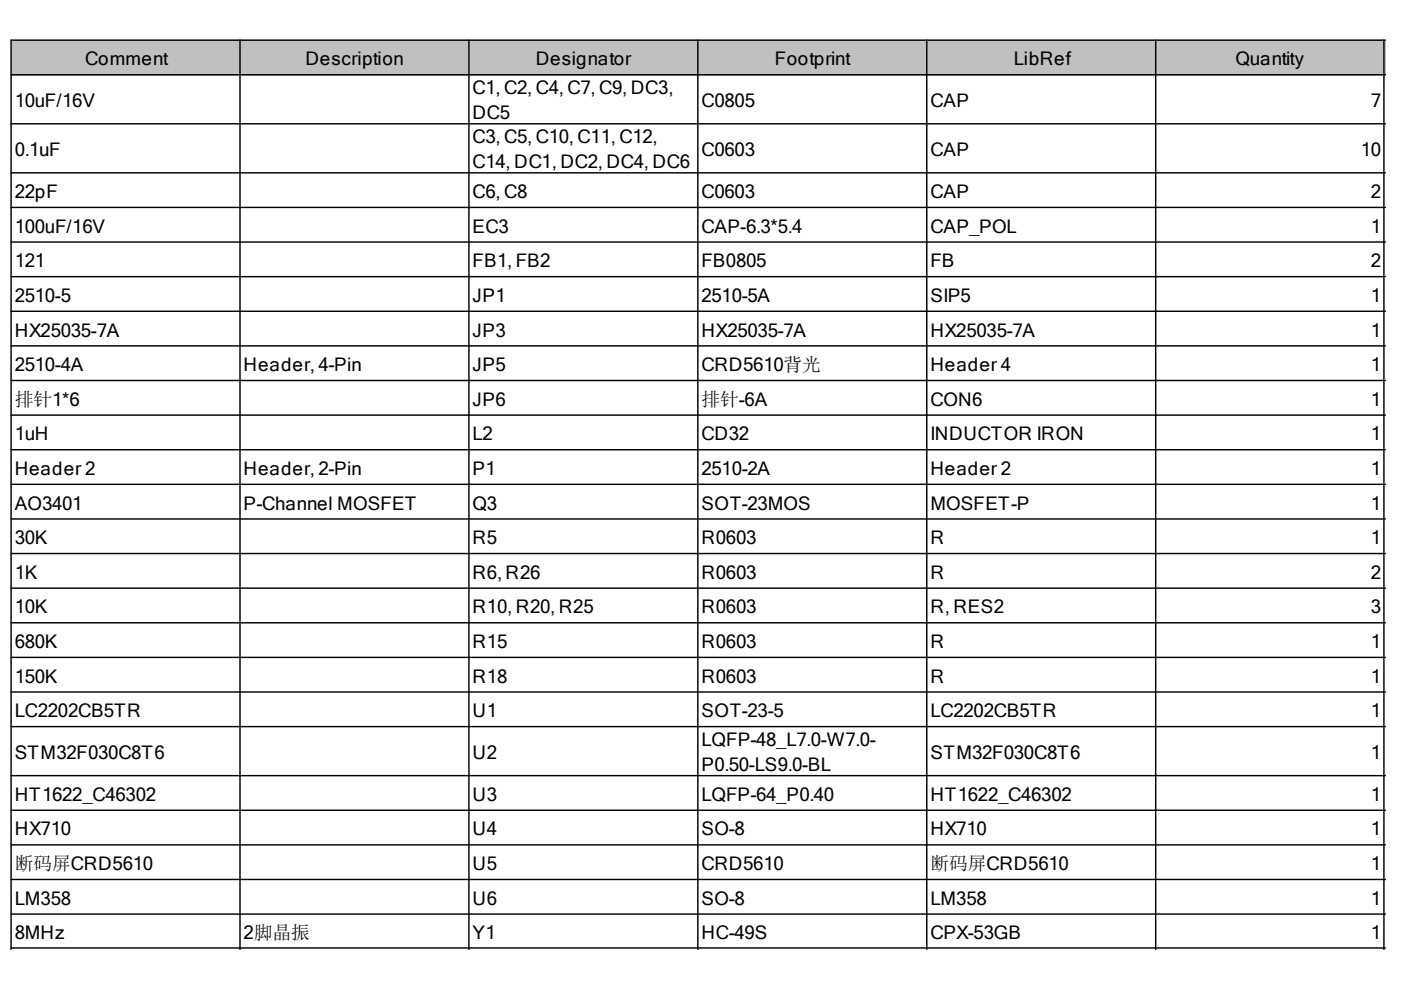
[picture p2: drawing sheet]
<svg xmlns="http://www.w3.org/2000/svg" width="297mm" height="210mm" viewBox="0 0 297 210" stroke-linecap="round" stroke-linejoin="round" font-family="sans-serif">
<defs><g id="words">
<g font-size="4">
<text x="18.1" y="13.9">Comment</text>
<text x="64.8" y="13.9">Description</text>
<text x="113.6" y="13.9">Designator</text>
<text x="164.3" y="13.9">Footprint</text>
<text x="215" y="13.9">LibRef</text>
<text x="262" y="13.9">Quantity</text>
<text x="3.1" y="22.7">10uF/16V</text>
<text x="100.2" y="20">C1, C2, C4, C7, C9, DC3,</text>
<text x="148.7" y="22.7">C0805</text>
<text x="197.3" y="22.7">CAP</text>
<text x="290.7" y="22.7">7</text>
<text x="100.2" y="25.2">DC5</text>
<text x="3.1" y="33.1">0.1uF</text>
<text x="100.2" y="30.4">C3, C5, C10, C11, C12,</text>
<text x="100.2" y="35.6">C14, DC1, DC2, DC4, DC6</text>
<text x="148.7" y="33.1">C0603</text>
<text x="197.3" y="33.1">CAP</text>
<text x="288.5" y="33.1">10</text>
<text x="3.1" y="42">22pF</text>
<text x="100.2" y="42">C6, C8</text>
<text x="148.7" y="42">C0603</text>
<text x="197.3" y="42">CAP</text>
<text x="290.7" y="42">2</text>
<text x="3.1" y="49.3">100uF/16V</text>
<text x="100.2" y="49.3">EC3</text>
<text x="148.7" y="49.3">CAP-6.3*5.4</text>
<text x="197.3" y="49.3">CAP_POL</text>
<text x="290.7" y="49.3">1</text>
<text x="3.1" y="56.7">121</text>
<text x="100.2" y="56.7">FB1, FB2</text>
<text x="148.7" y="56.7">FB0805</text>
<text x="197.3" y="56.7">FB</text>
<text x="290.7" y="56.7">2</text>
<text x="3.1" y="64">2510-5</text>
<text x="100.2" y="64">JP1</text>
<text x="148.7" y="64">2510-5A</text>
<text x="197.3" y="64">SIP5</text>
<text x="290.7" y="64">1</text>
<text x="3.1" y="71.3">HX25035-7A</text>
<text x="100.2" y="71.3">JP3</text>
<text x="148.7" y="71.3">HX25035-7A</text>
<text x="197.3" y="71.3">HX25035-7A</text>
<text x="290.7" y="71.3">1</text>
<text x="3.1" y="78.7">2510-4A</text>
<text x="51.6" y="78.7">Header, 4-Pin</text>
<text x="100.2" y="78.7">JP5</text>
<text x="148.7" y="78.7">CRD5610背光</text>
<text x="197.3" y="78.7">Header 4</text>
<text x="290.7" y="78.7">1</text>
<text x="3.1" y="86">排针1*6</text>
<text x="100.2" y="86">JP6</text>
<text x="148.7" y="86">排针-6A</text>
<text x="197.3" y="86">CON6</text>
<text x="290.7" y="86">1</text>
<text x="3.1" y="93.4">1uH</text>
<text x="100.2" y="93.4">L2</text>
<text x="148.7" y="93.4">CD32</text>
<text x="197.3" y="93.4">INDUCTOR IRON</text>
<text x="290.7" y="93.4">1</text>
<text x="3.1" y="100.7">Header 2</text>
<text x="51.6" y="100.7">Header, 2-Pin</text>
<text x="100.2" y="100.7">P1</text>
<text x="148.7" y="100.7">2510-2A</text>
<text x="197.3" y="100.7">Header 2</text>
<text x="290.7" y="100.7">1</text>
<text x="3.1" y="108">AO3401</text>
<text x="51.6" y="108">P-Channel MOSFET</text>
<text x="100.2" y="108">Q3</text>
<text x="148.7" y="108">SOT-23MOS</text>
<text x="197.3" y="108">MOSFET-P</text>
<text x="290.7" y="108">1</text>
<text x="3.1" y="115.4">30K</text>
<text x="100.2" y="115.4">R5</text>
<text x="148.7" y="115.4">R0603</text>
<text x="197.3" y="115.4">R</text>
<text x="290.7" y="115.4">1</text>
<text x="3.1" y="122.7">1K</text>
<text x="100.2" y="122.7">R6, R26</text>
<text x="148.7" y="122.7">R0603</text>
<text x="197.3" y="122.7">R</text>
<text x="290.7" y="122.7">2</text>
<text x="3.1" y="130.1">10K</text>
<text x="100.2" y="130.1">R10, R20, R25</text>
<text x="148.7" y="130.1">R0603</text>
<text x="197.3" y="130.1">R, RES2</text>
<text x="290.7" y="130.1">3</text>
<text x="3.1" y="137.4">680K</text>
<text x="100.2" y="137.4">R15</text>
<text x="148.7" y="137.4">R0603</text>
<text x="197.3" y="137.4">R</text>
<text x="290.7" y="137.4">1</text>
<text x="3.1" y="144.7">150K</text>
<text x="100.2" y="144.7">R18</text>
<text x="148.7" y="144.7">R0603</text>
<text x="197.3" y="144.7">R</text>
<text x="290.7" y="144.7">1</text>
<text x="3.1" y="152.1">LC2202CB5TR</text>
<text x="100.2" y="152.1">U1</text>
<text x="148.7" y="152.1">SOT-23-5</text>
<text x="197.3" y="152.1">LC2202CB5TR</text>
<text x="290.7" y="152.1">1</text>
<text x="3.1" y="160.9">STM32F030C8T6</text>
<text x="100.2" y="160.9">U2</text>
<text x="148.7" y="158.2">LQFP-48_L7.0-W7.0-</text>
<text x="197.3" y="160.9">STM32F030C8T6</text>
<text x="290.7" y="160.9">1</text>
<text x="148.7" y="163.4">P0.50-LS9.0-BL</text>
<text x="3.1" y="169.8">HT1622_C46302</text>
<text x="100.2" y="169.8">U3</text>
<text x="148.7" y="169.8">LQFP-64_P0.40</text>
<text x="197.3" y="169.8">HT1622_C46302</text>
<text x="290.7" y="169.8">1</text>
<text x="3.1" y="177.1">HX710</text>
<text x="100.2" y="177.1">U4</text>
<text x="148.7" y="177.1">SO-8</text>
<text x="197.3" y="177.1">HX710</text>
<text x="290.7" y="177.1">1</text>
<text x="3.1" y="184.5">断码屏CRD5610</text>
<text x="100.2" y="184.5">U5</text>
<text x="148.7" y="184.5">CRD5610</text>
<text x="197.3" y="184.5">断码屏CRD5610</text>
<text x="290.7" y="184.5">1</text>
<text x="3.1" y="191.8">LM358</text>
<text x="100.2" y="191.8">U6</text>
<text x="148.7" y="191.8">SO-8</text>
<text x="197.3" y="191.8">LM358</text>
<text x="290.7" y="191.8">1</text>
<text x="3.1" y="199.2">8MHz</text>
<text x="51.6" y="199.2">2脚晶振</text>
<text x="100.2" y="199.2">Y1</text>
<text x="148.7" y="199.2">HC-49S</text>
<text x="197.3" y="199.2">CPX-53GB</text>
<text x="290.7" y="199.2">1</text>
</g>
</g></defs>
<g fill="#c0c0c0">
<path d="M2.5 8.6h48.5v7.4h-48.5z" fill-rule="evenodd"/>
<path d="M50.7 8.6h48.9v7.4h-48.9z" fill-rule="evenodd"/>
<path d="M99.3 8.6h48.8v7.4h-48.8z" fill-rule="evenodd"/>
<path d="M147.8 8.6h48.8v7.4h-48.8z" fill-rule="evenodd"/>
<path d="M196.3 8.6h48.9v7.4h-48.9z" fill-rule="evenodd"/>
<path d="M244.9 8.6h48.8v7.4h-48.8z" fill-rule="evenodd"/>
</g>
<g fill="none" stroke="#000" stroke-width=".31">
<path d="M2.3 15.9h291.4M50.9 8.5v192.8M99.4 8.5v192.8M148 8.5v192.8M196.5 8.5v192.8M245 8.5v192.8M293.4 8.5v192.8M293.7 8.5h-291.4v192.8M2.3 26.2h291.4M2.3 36.6h291.4M2.3 44h291.4M2.3 51.3h291.4"/>
<path d="M2.3 58.7h291.4M2.3 66h291.4M2.3 73.3h291.4M2.3 80.7h291.4M2.3 88h291.4M2.3 95.4h291.4M2.3 102.7h291.4M2.3 110h291.4M2.3 117.4h291.4M2.3 124.7h291.4M2.3 132h291.4M2.3 139.4h291.4"/>
<path d="M2.3 146.7h291.4M2.3 154.1h291.4M2.3 164.5h291.4M2.3 171.8h291.4M2.3 179.1h291.4M2.3 186.5h291.4M2.3 193.8h291.4M2.3 201h291.4"/>
</g>
<use href="#words"/>
</svg>
